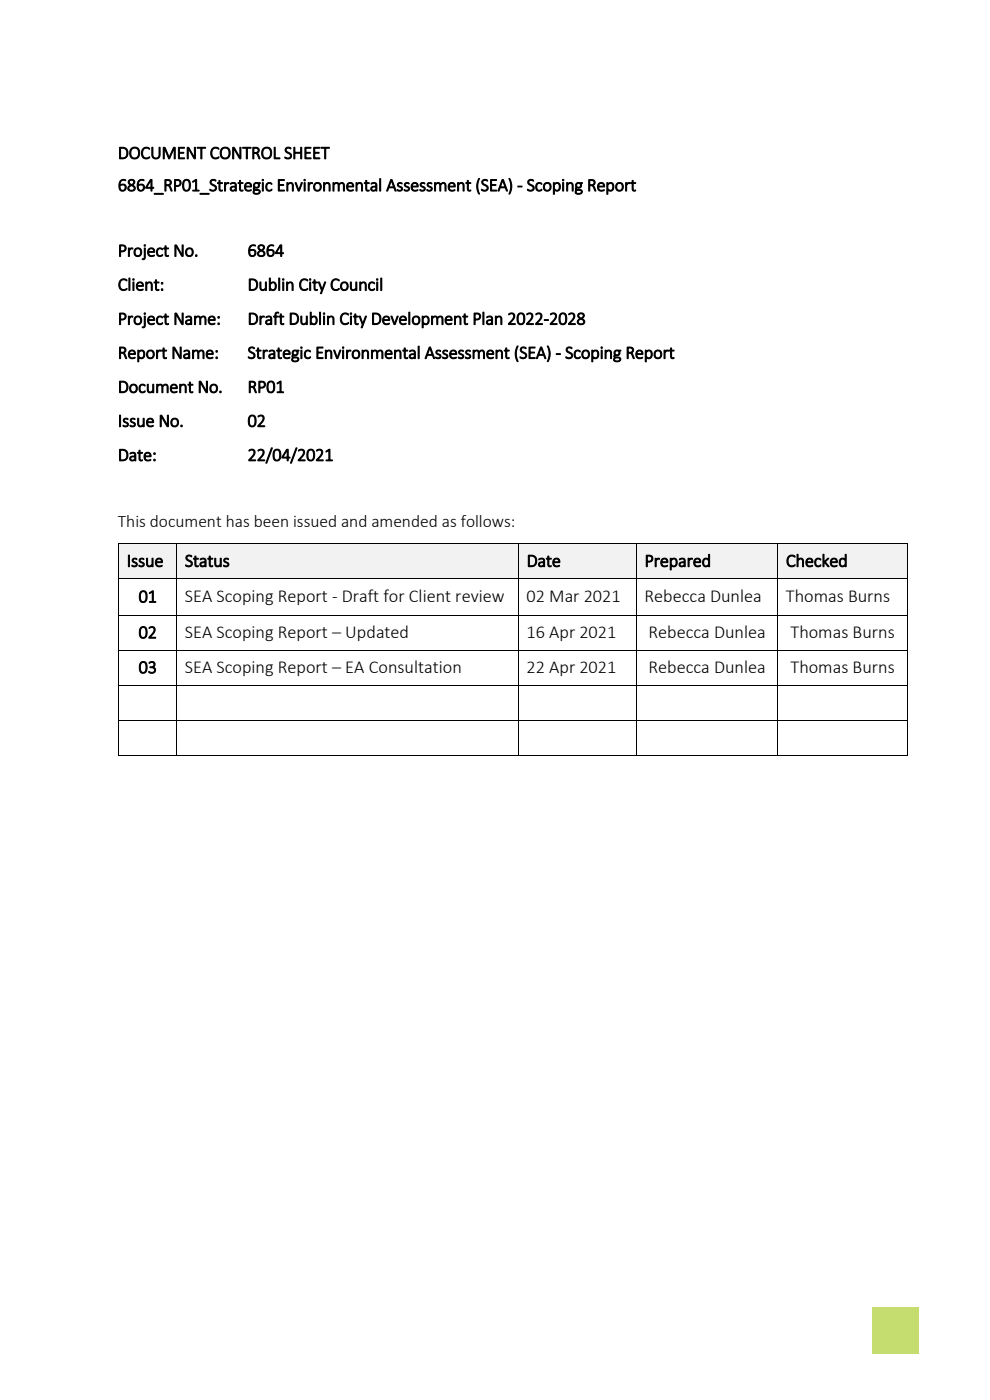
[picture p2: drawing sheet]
<svg xmlns="http://www.w3.org/2000/svg" width="210mm" height="297mm" viewBox="0 0 210 297" stroke-linecap="round" stroke-linejoin="round" font-family="sans-serif">
<defs><g id="words">
<g font-size="3.9">
<text x="25" y="33.7">DOCUMENT CONTROL SHEET</text>
<text x="25" y="40.5">6864_RP01_Strategic Environmental Assessment (SEA) - Scoping Report</text>
<text x="25" y="54.4">Project No.</text>
<text x="52.5" y="54.4">6864</text>
<text x="25" y="61.6">Client:</text>
<text x="52.5" y="61.6">Dublin City Council</text>
<text x="25" y="68.9">Project Name:</text>
<text x="52.5" y="68.9">Draft Dublin City Development Plan 2022-2028</text>
<text x="25" y="76.1">Report Name:</text>
<text x="52.5" y="76.1">Strategic Environmental Assessment (SEA) - Scoping Report</text>
<text x="25" y="83.3">Document No.</text>
<text x="52.5" y="83.3">RP01</text>
<text x="25" y="90.5">Issue No.</text>
<text x="52.5" y="90.5">02</text>
<text x="25" y="97.8">Date:</text>
<text x="52.5" y="97.8">22/04/2021</text>
<text x="26.9" y="120.2">Issue</text>
<text x="39.2" y="120.2">Status</text>
<text x="111.7" y="120.2">Date</text>
<text x="136.8" y="120.2">Prepared</text>
<text x="166.7" y="120.2">Checked</text>
<text x="29.4" y="127.8">01</text>
<text x="39.2" y="127.6">SEA Scoping Report - Draft for Client review</text>
<text x="111.7" y="127.8">02 Mar 2021</text>
<text x="136.8" y="127.8">Rebecca Dunlea</text>
<text x="166.7" y="127.8">Thomas Burns</text>
<text x="29.4" y="135.4">02</text>
<text x="39.2" y="135.4">SEA Scoping Report – Updated</text>
<text x="111.7" y="135.4">16 Apr 2021</text>
<text x="137.6" y="135.4">Rebecca Dunlea</text>
<text x="167.7" y="135.4">Thomas Burns</text>
<text x="29.4" y="142.8">03</text>
<text x="39.2" y="142.8">SEA Scoping Report – EA Consultation</text>
<text x="111.7" y="142.8">22 Apr 2021</text>
<text x="137.6" y="142.8">Rebecca Dunlea</text>
<text x="167.7" y="142.8">Thomas Burns</text>
</g>
<text font-size="3.7" x="25" y="111.8">This document has been issued and amended as follows:</text>
</g></defs>
<path d="M185 277.4h9.9v9.9h-9.9z" fill-rule="evenodd" fill="#c5dc6e"/>
<g fill="#f2f2f2">
<path d="M25.3 115.5h12.1v7.2h-12.1z" fill-rule="evenodd"/>
<path d="M25.3 115.5h12.1v7.2h-12.1z" fill-rule="evenodd"/>
<path d="M37.6 115.5h72.3v7.2h-72.3z" fill-rule="evenodd"/>
<path d="M37.6 115.5h72.3v7.2h-72.3z" fill-rule="evenodd"/>
<path d="M110.1 115.5h24.8v7.2h-24.8z" fill-rule="evenodd"/>
<path d="M110.1 115.5h24.8v7.2h-24.8z" fill-rule="evenodd"/>
<path d="M135.1 115.5h29.8v7.2h-29.8z" fill-rule="evenodd"/>
<path d="M135.1 115.5h29.8v7.2h-29.8z" fill-rule="evenodd"/>
<path d="M165.1 115.5h27.4v7.2h-27.4z" fill-rule="evenodd"/>
<path d="M165.1 115.5h27.4v7.2h-27.4z" fill-rule="evenodd"/>
</g>
<g fill="#000">
<path d="M25.1 115.3h.2v.2h-.2z" fill-rule="evenodd"/>
<path d="M25.1 115.3h.2v.2h-.2z" fill-rule="evenodd"/>
<path d="M37.4 115.3h.2v.2h-.2z" fill-rule="evenodd"/>
<path d="M109.9 115.3h.2v.2h-.2z" fill-rule="evenodd"/>
<path d="M135 115.3h.1v.2h-.1z" fill-rule="evenodd"/>
<path d="M164.9 115.3h.2v.2h-.2z" fill-rule="evenodd"/>
<path d="M192.5 115.3h.1v.2h-.1z" fill-rule="evenodd"/>
<path d="M192.5 115.3h.1v.2h-.1z" fill-rule="evenodd"/>
<path d="M25.1 122.7h.2v.2h-.2z" fill-rule="evenodd"/>
<path d="M25.1 130.5h.2v.2h-.2z" fill-rule="evenodd"/>
<path d="M25.1 137.9h.2v.2h-.2z" fill-rule="evenodd"/>
<path d="M37.4 122.7h.2v.2h-.2z" fill-rule="evenodd"/>
<path d="M37.4 130.5h.2v.2h-.2z" fill-rule="evenodd"/>
<path d="M37.4 137.9h.2v.2h-.2z" fill-rule="evenodd"/>
<path d="M109.9 122.7h.2v.2h-.2z" fill-rule="evenodd"/>
<path d="M109.9 130.5h.2v.2h-.2z" fill-rule="evenodd"/>
<path d="M109.9 137.9h.2v.2h-.2z" fill-rule="evenodd"/>
<path d="M135 122.7h.1v.2h-.1z" fill-rule="evenodd"/>
<path d="M135 130.5h.1v.2h-.1z" fill-rule="evenodd"/>
<path d="M135 137.9h.1v.2h-.1z" fill-rule="evenodd"/>
<path d="M164.9 122.7h.2v.2h-.2z" fill-rule="evenodd"/>
<path d="M164.9 130.5h.2v.2h-.2z" fill-rule="evenodd"/>
<path d="M164.9 137.9h.2v.2h-.2z" fill-rule="evenodd"/>
<path d="M192.5 122.7h.1v.2h-.1z" fill-rule="evenodd"/>
<path d="M192.5 130.5h.1v.2h-.1z" fill-rule="evenodd"/>
<path d="M192.5 137.9h.1v.2h-.1z" fill-rule="evenodd"/>
<path d="M25.1 145.3h.2v.2h-.2z" fill-rule="evenodd"/>
<path d="M25.1 152.7h.2v.2h-.2z" fill-rule="evenodd"/>
<path d="M37.4 145.3h.2v.2h-.2z" fill-rule="evenodd"/>
<path d="M37.4 152.7h.2v.2h-.2z" fill-rule="evenodd"/>
<path d="M109.9 145.3h.2v.2h-.2z" fill-rule="evenodd"/>
<path d="M109.9 152.7h.2v.2h-.2z" fill-rule="evenodd"/>
<path d="M135 145.3h.1v.2h-.1z" fill-rule="evenodd"/>
<path d="M135 152.7h.1v.2h-.1z" fill-rule="evenodd"/>
<path d="M164.9 145.3h.2v.2h-.2z" fill-rule="evenodd"/>
<path d="M164.9 152.7h.2v.2h-.2z" fill-rule="evenodd"/>
<path d="M192.5 145.3h.1v.2h-.1z" fill-rule="evenodd"/>
<path d="M192.5 152.7h.1v.2h-.1z" fill-rule="evenodd"/>
<path d="M25.1 160.1h.2v.2h-.2z" fill-rule="evenodd"/>
<path d="M25.1 160.1h.2v.2h-.2z" fill-rule="evenodd"/>
<path d="M37.4 160.1h.2v.2h-.2z" fill-rule="evenodd"/>
<path d="M109.9 160.1h.2v.2h-.2z" fill-rule="evenodd"/>
<path d="M135 160.1h.1v.2h-.1z" fill-rule="evenodd"/>
<path d="M164.9 160.1h.2v.2h-.2z" fill-rule="evenodd"/>
<path d="M192.5 160.1h.1v.2h-.1z" fill-rule="evenodd"/>
<path d="M192.5 160.1h.1v.2h-.1z" fill-rule="evenodd"/>
</g>
<g fill="none" stroke="#000" stroke-width=".21">
<path d="M25.2 115.5v7.2M25.3 115.4h12.1M37.5 115.5v7.2M37.6 115.4h72.3M110 115.5v7.2M110.1 115.4h24.9M135 115.5v7.2M135.1 115.4h29.8M165 115.5v7.2M165.1 115.4h27.4M192.5 115.5v7.2M25.2 122.9v7.6"/>
<path d="M25.2 130.7v7.2M25.2 138.1v7.2M25.3 122.8h12.1M25.3 130.6h12.1M25.3 138h12.1M37.5 122.9v7.6M37.5 130.7v7.2M37.5 138.1v7.2M37.6 122.8h72.3M37.6 130.6h72.3M37.6 138h72.3M110 122.9v7.6"/>
<path d="M110 130.7v7.2M110 138.1v7.2M110.1 122.8h24.9M110.1 130.6h24.9M110.1 138h24.9M135 122.9v7.6M135 130.7v7.2M135 138.1v7.2M135.1 122.8h29.8M135.1 130.6h29.8M135.1 138h29.8M165 122.9v7.6"/>
<path d="M165 130.7v7.2M165 138.1v7.2M165.1 122.8h27.4M165.1 130.6h27.4M165.1 138h27.4M192.5 122.9v7.6M192.5 130.7v7.2M192.5 138.1v7.2M25.2 145.5v7.2M25.2 152.9v7.2M25.3 145.4h12.1M25.3 152.8h12.1"/>
<path d="M37.5 145.5v7.2M37.5 152.9v7.2M37.6 145.4h72.3M37.6 152.8h72.3M110 145.5v7.2M110 152.9v7.2M110.1 145.4h24.9M110.1 152.8h24.9M135 145.5v7.2M135 152.9v7.2M135.1 145.4h29.8M135.1 152.8h29.8"/>
<path d="M165 145.5v7.2M165 152.9v7.2M165.1 145.4h27.4M165.1 152.8h27.4M192.5 145.5v7.2M192.5 152.9v7.2M25.3 160.2h12.1M37.6 160.2h72.3M110.1 160.2h24.9M135.1 160.2h29.8M165.1 160.2h27.4"/>
</g>
<use href="#words"/>
</svg>
